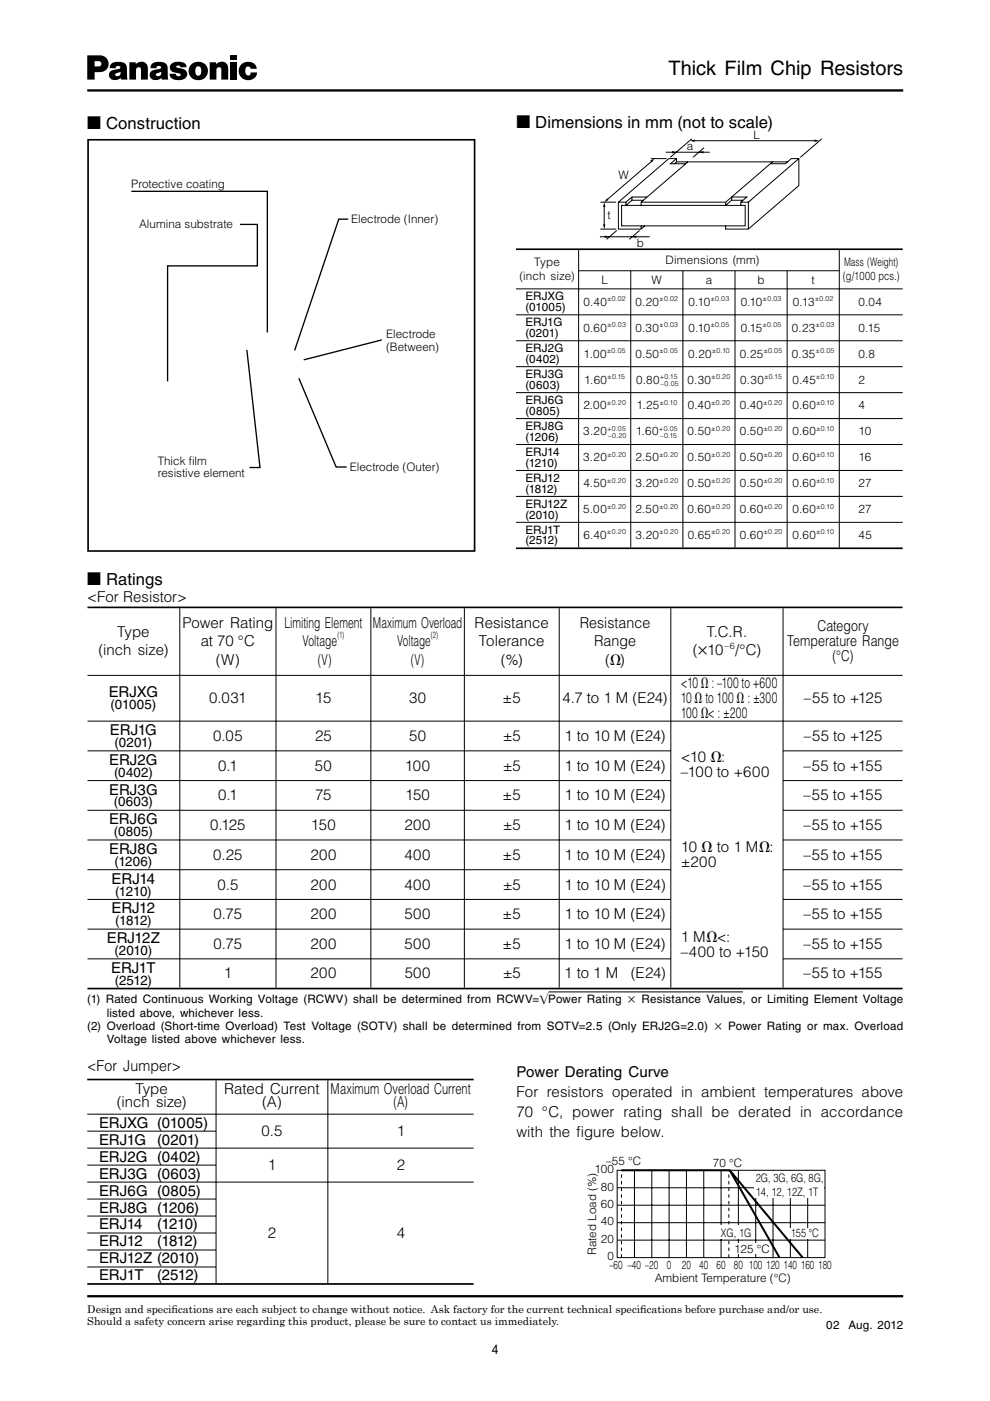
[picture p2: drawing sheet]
<svg xmlns="http://www.w3.org/2000/svg" width="210mm" height="297mm" viewBox="0 0 210 297" stroke-linecap="round" stroke-linejoin="round" font-family="sans-serif">
<defs><g id="words">
<text font-size="4.2" x="141.8" y="15.9">Thick Film Chip Resistors</text>
<g font-size="3.9">
<text x="18.5" y="27.3">■ Construction</text>
<text x="109.5" y="27.1">■ Dimensions in mm (not to scale)</text>
<text x="18.5" y="124.1">■ Ratings</text>
</g>
<g font-size="3.2">
<text x="18.5" y="127.7">&lt;For Resistor&gt;</text>
<text x="24.9" y="135.1">Type</text>
<text x="38.7" y="133.2">Power Rating</text>
<text x="42.6" y="137">at 70 °C</text>
<text x="60.3" y="133.2">Limiting Element</text>
<text x="64.1" y="137">Voltage</text>
<text x="79.1" y="133.2">Maximum Overload</text>
<text x="84.2" y="137">Voltage</text>
<text x="100.6" y="133.2">Resistance</text>
<text x="101.5" y="137">Tolerance</text>
<text x="122.9" y="133.2">Resistance</text>
<text x="125.9" y="137">Range</text>
<text x="149.8" y="135.1">T.C.R.</text>
<text x="166.9" y="137">Temperature Range</text>
<text x="173.3" y="133.9">Category</text>
<text x="20.9" y="139">(inch size)</text>
<text x="45.8" y="140.9">(W)</text>
<text x="67.4" y="140.9">(V)</text>
<text x="87.1" y="140.9">(V)</text>
<text x="106.2" y="140.9">(%)</text>
<text x="128.3" y="140.9">(Ω)</text>
<text x="146.9" y="139">(×10</text>
<text x="155.8" y="139">/°C)</text>
<text x="176.5" y="140.2">(°C)</text>
<text x="23" y="147.9">ERJXG</text>
<text x="44.3" y="149.1">0.031</text>
<text x="66.8" y="149.1">15</text>
<text x="86.7" y="149.1">30</text>
<text x="106.6" y="149.1">±5</text>
<text x="119.2" y="149.1">4.7 to 1 M (E24)</text>
<text x="144.3" y="145.9">&lt;10 Ω: –100 to +600</text>
<text x="144.3" y="149.1">10 Ω to 100 Ω : ±300</text>
<text x="170.4" y="149.1">–55 to +125</text>
<text x="23.3" y="155.9">ERJ1G</text>
<text x="144.3" y="152.3">100 Ω&lt; : ±200</text>
<text x="45.2" y="157.1">0.05</text>
<text x="66.8" y="157.1">25</text>
<text x="86.7" y="157.1">50</text>
<text x="106.6" y="157.1">±5</text>
<text x="119.7" y="157.1">1 to 10 M (E24)</text>
<text x="144.3" y="161.6">&lt;10 Ω:</text>
<text x="170.4" y="157.1">–55 to +125</text>
<text x="23.2" y="162.2">ERJ2G</text>
<text x="46.3" y="163.4">0.1</text>
<text x="66.8" y="163.4">50</text>
<text x="85.9" y="163.4">100</text>
<text x="106.6" y="163.4">±5</text>
<text x="119.7" y="163.4">1 to 10 M (E24)</text>
<text x="144.3" y="164.8">–100 to +600</text>
<text x="170.4" y="163.4">–55 to +155</text>
<text x="23.1" y="168.5">ERJ3G</text>
<text x="46.3" y="169.7">0.1</text>
<text x="66.8" y="169.7">75</text>
<text x="85.9" y="169.7">150</text>
<text x="106.6" y="169.7">±5</text>
<text x="119.7" y="169.7">1 to 10 M (E24)</text>
<text x="170.4" y="169.7">–55 to +155</text>
<text x="23.1" y="174.8">ERJ6G</text>
<text x="44.6" y="176">0.125</text>
<text x="65.9" y="176">150</text>
<text x="85.8" y="176">200</text>
<text x="106.6" y="176">±5</text>
<text x="119.7" y="176">1 to 10 M (E24)</text>
<text x="170.4" y="176">–55 to +155</text>
<text x="23.1" y="181.1">ERJ8G</text>
<text x="45.2" y="182.3">0.25</text>
<text x="65.8" y="182.3">200</text>
<text x="85.8" y="182.3">400</text>
<text x="106.6" y="182.3">±5</text>
<text x="119.7" y="182.3">1 to 10 M (E24)</text>
<text x="144.3" y="180.7">10 Ω to 1 MΩ:</text>
<text x="144.3" y="183.8">±200</text>
<text x="170.4" y="182.3">–55 to +155</text>
<text x="23.7" y="187.4">ERJ14</text>
<text x="46.1" y="188.6">0.5</text>
<text x="65.8" y="188.6">200</text>
<text x="85.8" y="188.6">400</text>
<text x="106.6" y="188.6">±5</text>
<text x="119.7" y="188.6">1 to 10 M (E24)</text>
<text x="170.4" y="188.6">–55 to +155</text>
<text x="23.7" y="193.7">ERJ12</text>
<text x="45.3" y="194.9">0.75</text>
<text x="65.8" y="194.9">200</text>
<text x="85.8" y="194.9">500</text>
<text x="106.6" y="194.9">±5</text>
<text x="119.7" y="194.9">1 to 10 M (E24)</text>
<text x="170.4" y="194.9">–55 to +155</text>
<text x="22.7" y="200">ERJ12Z</text>
<text x="45.3" y="201.2">0.75</text>
<text x="65.8" y="201.2">200</text>
<text x="85.8" y="201.2">500</text>
<text x="106.6" y="201.2">±5</text>
<text x="119.7" y="201.2">1 to 10 M (E24)</text>
<text x="144.3" y="199.7">1 MΩ&lt;:</text>
<text x="144.3" y="202.9">–400 to +150</text>
<text x="170.4" y="201.2">–55 to +155</text>
<text x="23.6" y="206.2">ERJ1T</text>
<text x="47.4" y="207.4">1</text>
<text x="65.8" y="207.4">200</text>
<text x="85.8" y="207.4">500</text>
<text x="106.6" y="207.4">±5</text>
<text x="119.6" y="207.4">1 to 1 M</text>
<text x="133.7" y="207.4">(E24)</text>
<text x="170.4" y="207.4">–55 to +155</text>
<text x="18.5" y="227.1">&lt;For Jumper&gt;</text>
<text x="28.7" y="232">Type</text>
<text x="47.5" y="232">Rated Current</text>
<text x="70.1" y="232">Maximum Overload Current</text>
<text x="109.5" y="228.3">Power Derating Curve</text>
<text x="109.5" y="232.5">For resistors operated in ambient temperatures above</text>
<text x="21" y="239.1">ERJXG (01005)</text>
<text x="24.7" y="234.8">(inch size)</text>
<text x="55.6" y="234.8">(A)</text>
<text x="83.4" y="234.8">(A)</text>
<text x="109.5" y="236.8">70 °C, power rating shall be derated in accordance</text>
<text x="21" y="242.7">ERJ1G</text>
<text x="33.3" y="242.7">(0201)</text>
<text x="55.4" y="240.9">0.5</text>
<text x="84.1" y="240.9">1</text>
<text x="109.5" y="241">with the f</text>
<text x="122.2" y="241">i gure below.</text>
<text x="21" y="249.9">ERJ3G (0603)</text>
<text x="21" y="246.3">ERJ2G (0402)</text>
<text x="56.8" y="248.1">1</text>
<text x="84.1" y="248.1">2</text>
<text x="21" y="253.5">ERJ6G (0805)</text>
<text x="21" y="257.1">ERJ8G (1206)</text>
<text x="21" y="260.7">ERJ14</text>
<text x="33.3" y="260.7">(1210)</text>
<text x="56.8" y="262.4">2</text>
<text x="84.1" y="262.4">4</text>
<text x="21" y="264.3">ERJ12</text>
<text x="21" y="267.9">ERJ12Z (2010)</text>
<text x="33.3" y="264.3">(1812)</text>
<text x="21" y="271.4">ERJ1T</text>
<text x="33.3" y="271.4">(2512)</text>
</g>
<g font-size="2.8">
<text x="23.5" y="150.4">(01005)</text>
<text x="24.3" y="158.4">(0201)</text>
<text x="24.2" y="164.7">(0402)</text>
<text x="24.1" y="171">(0603)</text>
<text x="24.1" y="177.3">(0805)</text>
<text x="24.3" y="183.6">(1206)</text>
<text x="24.4" y="189.9">(1210)</text>
<text x="24.4" y="196.2">(1812)</text>
<text x="24.3" y="202.5">(2010)</text>
<text x="24.4" y="208.7">(2512)</text>
</g>
<g font-size="2.5">
<text x="159.8" y="29.4">L</text>
<text x="145.6" y="31.9">a</text>
<text x="27.8" y="39.8">Protective coating</text>
<text x="131.2" y="37.9">W</text>
<text x="74.4" y="47.4">Electrode (Inner)</text>
<text x="128.8" y="46.4">t</text>
<text x="29.5" y="48.3">Alumina substrate</text>
<text x="135" y="52.4">b</text>
<text x="110.1" y="59.3">(inch size)</text>
<text x="113.3" y="56.5">Type</text>
<text x="141.1" y="56">Dimensions (mm)</text>
<text x="178.7" y="59.3">(g/1000 pcs.)</text>
<text x="179" y="56.5">Mass (Weight)</text>
<text x="111.4" y="63.7">ERJXG</text>
<text x="111.4" y="66">(01005)</text>
<text x="123.7" y="64.8">0.40</text>
<text x="127.5" y="60.1">L</text>
<text x="134.8" y="64.8">0.20</text>
<text x="138.2" y="60.1">W</text>
<text x="146" y="64.8">0.10</text>
<text x="149.6" y="60.1">a</text>
<text x="157" y="64.8">0.10</text>
<text x="160.6" y="60.1">b</text>
<text x="168.1" y="64.8">0.13</text>
<text x="172.1" y="60.1">t</text>
<text x="182" y="64.8">0.04</text>
<text x="81.9" y="71.6">Electrode</text>
<text x="111.4" y="69.2">ERJ1G</text>
<text x="111.4" y="71.5">(0201)</text>
<text x="123.7" y="70.3">0.60</text>
<text x="134.7" y="70.3">0.30</text>
<text x="146" y="70.3">0.10</text>
<text x="157.1" y="70.3">0.15</text>
<text x="167.9" y="70.3">0.23</text>
<text x="182" y="70.3">0.15</text>
<text x="81.9" y="74.5">(Between)</text>
<text x="111.4" y="74.7">ERJ2G</text>
<text x="111.4" y="77">(0402)</text>
<text x="123.7" y="75.8">1.00</text>
<text x="134.8" y="75.8">0.50</text>
<text x="145.9" y="75.8">0.20</text>
<text x="156.9" y="75.8">0.25</text>
<text x="167.9" y="75.8">0.35</text>
<text x="182" y="75.8">0.8</text>
<text x="111.4" y="80.2">ERJ3G</text>
<text x="111.4" y="82.5">(0603)</text>
<text x="123.9" y="81.3">1.60</text>
<text x="134.9" y="81.3">0.80</text>
<text x="145.8" y="81.3">0.30</text>
<text x="157" y="81.3">0.30</text>
<text x="168" y="81.3">0.45</text>
<text x="182" y="81.3">2</text>
<text x="111.4" y="85.7">ERJ6G</text>
<text x="111.4" y="88">(0805)</text>
<text x="123.7" y="86.8">2.00</text>
<text x="134.9" y="86.8">1.25</text>
<text x="145.8" y="86.8">0.40</text>
<text x="156.9" y="86.8">0.40</text>
<text x="168" y="86.8">0.60</text>
<text x="182" y="86.8">4</text>
<text x="111.4" y="91.2">ERJ8G</text>
<text x="111.4" y="93.5">(1206)</text>
<text x="123.7" y="92.3">3.20</text>
<text x="134.8" y="92.3">1.60</text>
<text x="145.8" y="92.3">0.50</text>
<text x="156.8" y="92.3">0.50</text>
<text x="168" y="92.3">0.60</text>
<text x="182" y="92.3">10</text>
<text x="33.4" y="98.6">Thick f</text>
<text x="33.4" y="101.1">resistive element</text>
<text x="40" y="98.6">ilm</text>
<text x="74.1" y="99.9">Electrode (Outer)</text>
<text x="111.4" y="96.7">ERJ14</text>
<text x="111.4" y="99">(1210)</text>
<text x="123.7" y="97.8">3.20</text>
<text x="134.8" y="97.8">2.50</text>
<text x="145.8" y="97.8">0.50</text>
<text x="156.8" y="97.8">0.50</text>
<text x="168" y="97.8">0.60</text>
<text x="182" y="97.8">16</text>
<text x="111.4" y="102.2">ERJ12</text>
<text x="111.4" y="104.5">(1812)</text>
<text x="111.4" y="107.7">ERJ12Z</text>
<text x="123.7" y="103.3">4.50</text>
<text x="134.7" y="103.3">3.20</text>
<text x="145.8" y="103.3">0.50</text>
<text x="156.8" y="103.3">0.50</text>
<text x="168" y="103.3">0.60</text>
<text x="182" y="103.3">27</text>
<text x="111.4" y="110">(2010)</text>
<text x="111.4" y="113.1">ERJ1T</text>
<text x="123.7" y="108.8">5.00</text>
<text x="134.8" y="108.8">2.50</text>
<text x="145.8" y="108.8">0.60</text>
<text x="156.9" y="108.8">0.60</text>
<text x="168" y="108.8">0.60</text>
<text x="182" y="108.8">27</text>
<text x="111.4" y="115.4">(2512)</text>
<text x="123.7" y="114.3">6.40</text>
<text x="134.7" y="114.3">3.20</text>
<text x="145.8" y="114.3">0.65</text>
<text x="156.9" y="114.3">0.60</text>
<text x="168" y="114.3">0.60</text>
<text x="182" y="114.3">45</text>
<text x="18.5" y="212.8">(1) Rated Continuous Working Voltage (RCWV) shall be determined from RCWV=√Power Rating × Resistance Values, or Limiting Element Voltage</text>
<text x="22.6" y="215.6">listed above, whichever less.</text>
<text x="18.5" y="218.4">(2) Overload (Short-time Overload) Test Voltage (SOTV) shall be determined from SOTV=2.5 (Only ERJ2G=2.0) × Power Rating or max. Overload</text>
<text x="22.6" y="221.2">Voltage listed above whichever less.</text>
<text x="126" y="248.7">100</text>
<text x="128.5" y="247.1">–55 °C</text>
<text x="151.2" y="247.5">70 °C</text>
<text x="160.3" y="250.6">2G, 3G, 6G, 8G,</text>
<text x="127.4" y="256.1">60</text>
<text x="127.4" y="252.4">80</text>
<text x="160.3" y="253.5">14, 12, 12Z, 1T</text>
<text x="127.4" y="263.5">20</text>
<text x="127.4" y="259.8">40</text>
<text x="152.9" y="262.3">XG, 1G</text>
<text x="167.7" y="262.3">155</text>
<text x="171.5" y="262.3">°</text>
<text x="172.2" y="262.3">C</text>
<text x="126.4" y="266.1" transform="rotate(-90 126.4 266.1)">Rated Load (%)</text>
<text x="128.8" y="267.2">0</text>
<text x="129.2" y="269">–60 –40 –20</text>
<text x="141.4" y="269">0</text>
<text x="144.6" y="269">20</text>
<text x="148.2" y="269">40</text>
<text x="151.9" y="269">60</text>
<text x="155.6" y="269">80 100 120 140 160</text>
<text x="155.7" y="265.7">125 °C</text>
<text x="173.5" y="269">180</text>
<text x="138.8" y="271.9">Ambient Temperature (°C)</text>
<text x="175.2" y="281.8">02</text>
<text x="179.9" y="281.8">Aug. 2012</text>
</g>
<g font-size="2.3">
<text x="18.5" y="280.9">Should a safety concern arise regarding this product, please be sure to contact us immediately.</text>
<text x="18.5" y="278.5">Design and specifcations are each subject to change without notice. Ask factory for the current technical specifcations before purchase and/or use.</text>
<text x="36.4" y="278.5">i</text>
<text x="135.7" y="278.5">i</text>
</g>
<g font-size="1.9">
<text x="71.5" y="135.3">(1)</text>
<text x="91.4" y="135.3">(2)</text>
<text x="153.6" y="137.7">–6</text>
</g>
<g font-size="1.5">
<text x="128.7" y="63.8">±0.02</text>
<text x="139.8" y="63.8">±0.02</text>
<text x="150.6" y="63.8">±0.03</text>
<text x="161.7" y="63.8">±0.03</text>
<text x="172.7" y="63.8">±0.02</text>
<text x="128.7" y="69.3">±0.03</text>
<text x="139.8" y="69.3">±0.03</text>
<text x="150.6" y="69.3">±0.05</text>
<text x="161.7" y="69.3">±0.05</text>
<text x="172.9" y="69.3">±0.03</text>
<text x="128.7" y="74.8">±0.05</text>
<text x="139.8" y="74.8">±0.05</text>
<text x="150.9" y="74.8">±0.10</text>
<text x="161.9" y="74.8">±0.05</text>
<text x="172.9" y="74.8">±0.05</text>
<text x="128.8" y="80.3">±0.15</text>
<text x="139.9" y="80.3">+0.15</text>
<text x="140.1" y="81.8">–0.05</text>
<text x="150.8" y="80.3">±0.20</text>
<text x="162" y="80.3">±0.15</text>
<text x="173" y="80.3">±0.10</text>
<text x="128.7" y="85.8">±0.20</text>
<text x="139.8" y="85.8">±0.10</text>
<text x="150.8" y="85.8">±0.20</text>
<text x="161.8" y="85.8">±0.20</text>
<text x="173" y="85.8">±0.10</text>
<text x="128.7" y="91.3">+0.05</text>
<text x="128.9" y="92.9">–0.20</text>
<text x="139.7" y="91.3">+0.05</text>
<text x="139.9" y="92.9">–0.15</text>
<text x="150.8" y="91.3">±0.20</text>
<text x="161.9" y="91.3">±0.20</text>
<text x="173" y="91.3">±0.10</text>
<text x="128.7" y="96.8">±0.20</text>
<text x="139.7" y="96.8">±0.20</text>
<text x="150.8" y="96.8">±0.20</text>
<text x="161.9" y="96.8">±0.20</text>
<text x="173" y="96.8">±0.10</text>
<text x="128.7" y="102.3">±0.20</text>
<text x="128.7" y="107.8">±0.20</text>
<text x="139.7" y="107.8">±0.20</text>
<text x="139.8" y="102.3">±0.20</text>
<text x="150.8" y="107.8">±0.20</text>
<text x="150.8" y="102.3">±0.20</text>
<text x="161.9" y="107.8">±0.20</text>
<text x="161.9" y="102.3">±0.20</text>
<text x="173" y="102.3">±0.10</text>
<text x="173" y="107.8">±0.10</text>
<text x="128.7" y="113.3">±0.20</text>
<text x="139.8" y="113.3">±0.20</text>
<text x="150.8" y="113.3">±0.20</text>
<text x="161.9" y="113.3">±0.20</text>
<text x="173" y="113.3">±0.10</text>
</g>
</g></defs>
<path d="M18.5 19.2h173M18.5 274.8h173" fill="none" stroke="#000" stroke-width=".49"/>
<path d="M18.5 11.7h2.5a1.79 1.79 0 0 1 2 1.8 1.79 1.79 0 0 1-2 1.8h-.9v-1.2h.6a.59 .59 0 0 0 .8-.4 .59 .59 0 0 0-.5-.7h-.9v3.9h-1.6zM23.6 13.6a2.6 2.6 0 0 1 3.1 .1l.4 3.2h-1.4l-.2-1 .1-.7-.2 .1a.82 .82 0 0 0-1 .7 .64 .64 0 0 0 1.1-.1v.6a1.3 1.3 0 0 1-1.6 .4 1.3 1.3 0 0 1-.6-1.6l.5-.4 1.3-.3a.36 .36 0 0 0 .4-.4 .36 .36 0 0 0-.5-.2l-.3 .1-.2 .4-1.2-.1v-.4zM27.4 13.2h1.4v.4a1.43 1.43 0 0 1 1.6-.5 1.43 1.43 0 0 1 .9 1.4v2.4h-1.4v-2.2a.53 .53 0 0 0-.6-.5 .53 .53 0 0 0-.5 .6v2.1h-1.4zM32.2 13.6a2.6 2.6 0 0 1 3.2 .1l.3 3.2h-1.4l-.2-1 .1-.7-.2 .1a.82 .82 0 0 0-.9 .7 .64 .64 0 0 0 1-.1l.1 .6a1.3 1.3 0 0 1-1.7 .4 1.3 1.3 0 0 1-.6-1.6l.6-.4 1.2-.3a.36 .36 0 0 0 .5-.4 .36 .36 0 0 0-.6-.2l-.3 .1-.1 .4-1.3-.1v-.4zM36.2 13.6a2.5 2.5 0 0 1 3.2 .1l.1 .6h-1.2a.4 .4 0 0 0-.5-.5 .4 .4 0 0 0-.3 .5l.8 .2a1.24 1.24 0 0 1 1.4 1.2 1.24 1.24 0 0 1-1.3 1.3 1.89 1.89 0 0 1-2.4-1.1v-.3h1.3a.47 .47 0 0 0 .5 .5 .47 .47 0 0 0 .4-.4l-.4-.2a1.59 1.59 0 0 1-1.8-1.3zM40.6 13.7a2.02 2.02 0 0 1 2.9 0 2.02 2.02 0 0 1-.2 2.9l-.8-.9a1.18 1.18 0 0 0-.4-1.7 1.14 1.14 0 0 0-.6 1.7 .55 .55 0 0 0 .5 .4 .55 .55 0 0 0 .5-.4l.8 .9a2.03 2.03 0 0 1-2.7-.2 2.03 2.03 0 0 1 0-2.7zM44.5 13.2h1.3v.4a1.43 1.43 0 0 1 1.6-.5 1.43 1.43 0 0 1 1 1.4v2.4h-1.5v-2.2a.53 .53 0 0 0-.5-.5 .53 .53 0 0 0-.5 .6v2.1h-1.4zM48.9 11.7h1.3v1h-1.3zM48.9 13.2h1.3v3.7h-1.3zM51.1 13.8a1.88 1.88 0 0 1 1.9-.7 1.88 1.88 0 0 1 1.4 1.5h-1.2a.63 .63 0 0 0-.9-.5 .63 .63 0 0 0-.3 .9 .7 .7 0 0 0 .2 .8 .7 .7 0 0 0 .8 .1l.2-.5h1.3a1.95 1.95 0 0 1-1.7 1.6 1.95 1.95 0 0 1-2-1.2l-.2-1z" fill="#000"/>
<path d="M18.7 29.6h81.9v87.2h-81.9z" fill="none" stroke="#000" stroke-width=".35"/>
<path d="M27.8 40.6h28.9v29.9M50.9 47.6h3.7v8.8h-19.1v24.5M73.8 46.5h-2l-9.3 27.8M52.3 74.2l2.8 24.9h-2.2M81 72.1l-16.6 4.2M63.4 80.2l7.9 18.8h2.2" fill="none" stroke="#000" stroke-width=".28"/>
<g fill="none" stroke="#000" stroke-width=".21">
<path d="M130.9 248.1h44v18.5h-44zM130.9 251.8h44M130.9 255.5h44M130.9 259.2h44M134.5 248.1v18.5M138.2 248.1v18.5M141.9 248.1v18.5M145.5 248.1v18.5M149.2 248.1v18.5M152.9 248.1v18.5M156.6 248.1v18.5M160.2 248.1v18.5"/>
<path d="M163.9 248.1v18.5M167.6 248.1v18.5M171.2 248.1v18.5M130.9 262.9h44"/>
</g>
<path d="M131.8 248.1h22.9l15.5 18.5" fill="none" stroke="#000" stroke-width=".42"/>
<path d="M131.8 266.6v-18.5" fill="none" stroke="#000" stroke-width=".21" stroke-dasharray=".7 .7" stroke-linecap="butt"/>
<path d="M167.3 260.3h4.3v2.3h-4.3z" fill="#fff"/>
<path d="M154.5 266.6v-18.5" fill="none" stroke="#000" stroke-width=".21" stroke-dasharray=".7 .7" stroke-linecap="butt"/>
<path d="M154.7 248.1l10.6 18.5" fill="none" stroke="#000" stroke-width=".42"/>
<g fill="#fff">
<path d="M160 248.4h14.6v5.6h-14.6z"/>
<path d="M152.6 259.9h7v2.7h-7z"/>
<path d="M155.8 263.7h4.7v2.2h-4.7z"/>
</g>
<g fill="none" stroke="#000" stroke-width=".21">
<path d="M138 33.6h3.4M138.3 34.1l-9.7 8.3M141.2 32.3h9.3M143 34.7l.4-.4v-.7h-1.6l-10.7 9.3v5.7h4.8l.8-.7M143.4 33.6l-1.2 1.1h3.2M143.4 34.3h2.5M146.7 29.4l-4.6 4M146.7 29.8h26.5M149.3 31.3l-2.4 2.1M163.3 34.7l.5-.4h-17.9l-10 8.6v.6h17.9l1.3-1M163.8 34.3h3.2M169.4 33.6l-10.7 9.3"/>
<path d="M174.3 29.4l-4.6 4M122.6 57.4h55.4M122.7 53v4.3M122.7 57.5v3.7M127.2 50.2h10.5M127.3 42.9h3.4M127.3 48.6h3.3M128.1 43.5v4.5M130.8 48.8l-2.2 1.9M132.7 43.5h3.2M132.7 42.9v.6M133.7 57.5v3.7"/>
<path d="M134 41.8v.7M135.6 48.8l-2.2 1.9M135.9 47.9h17.9M136.4 42.5h-2.4l-1.3 1h-.9v4.4h4.1v.7M137.2 41.8h-3.2l-1.3 1.1h-1.6M144.8 57.5v3.7M153.8 43.5h3.3M153.9 42.9v.6M155.8 57.5v3.7M157.1 42.9h1.6v5.7M157.5 42.5h-2.4v-.7l8.2-7.1h3.2l1.3-1.1h1.6v5.7l-10.7 9.3h-4.9v-.7h4.2v-4.4h-.9v-.6l1.2-1.1h-3.2l-1.2 1.1h-18M166.9 57.5v3.7"/>
<path d="M177.9 53v4.3M177.9 57.5v3.7M109.4 61.2h82M109.4 66.7h82M109.4 72.2h82M109.4 77.7h82M122.7 61.3v5.4M122.7 66.8v5.4M122.7 72.3v5.4M122.7 77.8v5.4M133.7 61.3v5.4M133.7 66.8v5.4"/>
<path d="M133.7 72.3v5.4M133.7 77.8v5.4M144.8 61.3v5.4M144.8 66.8v5.4M144.8 72.3v5.4M144.8 77.8v5.4M155.8 61.3v5.4M155.8 66.8v5.4M155.8 72.3v5.4M155.8 77.8v5.4M166.9 61.3v5.4M166.9 66.8v5.4"/>
<path d="M166.9 72.3v5.4M166.9 77.8v5.4M177.9 61.3v5.4M177.9 66.8v5.4M177.9 72.3v5.4M177.9 77.8v5.4M109.4 83.2h82M109.4 88.7h82M109.4 94.2h82M109.4 99.7h82M122.7 83.3v5.4M122.7 88.8v5.4"/>
<path d="M122.7 94.3v5.4M122.7 99.8v5.4M133.7 83.3v5.4M133.7 88.8v5.4M133.7 94.3v5.4M133.7 99.8v5.4M144.8 83.3v5.4M144.8 88.8v5.4M144.8 94.3v5.4M144.8 99.8v5.4M155.8 83.3v5.4M155.8 88.8v5.4"/>
<path d="M155.8 94.3v5.4M155.8 99.8v5.4M166.9 83.3v5.4M166.9 88.8v5.4M166.9 94.3v5.4M166.9 99.8v5.4M177.9 83.3v5.4M177.9 88.8v5.4M177.9 94.3v5.4M177.9 99.8v5.4M109.4 105.2h82M109.4 110.7h82"/>
<path d="M122.7 105.3v5.4M122.7 110.8v5.3M133.7 105.3v5.4M133.7 110.8v5.3M144.8 105.3v5.4M144.8 110.8v5.3M155.8 105.3v5.4M155.8 110.8v5.3M166.9 105.3v5.4M166.9 110.8v5.3M177.9 105.3v5.4M177.9 110.8v5.3"/>
<path d="M38.1 129v14.1M58.5 129v14.1M78.6 129v14.1M98.5 129v14.1M118.6 129v14.1M142.2 129v14.1M166 129v14.1M18.6 143.2h172.8M18.6 152.9h172.8M18.6 159.2h123.7M38.1 143.3v9.5M38.1 153v6.1"/>
<path d="M38.1 159.3v6.1M58.5 143.3v9.5M58.5 153v6.1M58.5 159.3v6.1M78.6 143.3v9.5M78.6 153v6.1M78.6 159.3v6.1M98.5 143.3v9.5M98.5 153v6.1M98.5 159.3v6.1M118.6 143.3v9.5M118.6 153v6.1"/>
<path d="M118.6 159.3v6.1M142.2 143.3v9.5M142.2 153v6.1M142.2 159.3v6.1M165.9 159.2h25.5M166 143.3v9.5M166 153v6.1M166 159.3v6.1M18.6 165.5h123.7M18.6 171.8h123.7M18.6 178.1h123.7M38.1 165.6v6.1"/>
<path d="M38.1 171.9v6.1M38.1 178.2v6.1M58.5 165.6v6.1M58.5 171.9v6.1M58.5 178.2v6.1M78.6 165.6v6.1M78.6 171.9v6.1M78.6 178.2v6.1M98.5 165.6v6.1M98.5 171.9v6.1M98.5 178.2v6.1M118.6 165.6v6.1"/>
<path d="M118.6 171.9v6.1M118.6 178.2v6.1M142.2 165.6v6.1M142.2 171.9v6.1M142.2 178.2v6.1M165.9 165.5h25.5M165.9 171.8h25.5M165.9 178.1h25.5M166 165.6v6.1M166 171.9v6.1M166 178.2v6.1M18.6 184.4h123.7"/>
<path d="M18.6 190.7h123.7M18.6 197h123.7M38.1 184.5v6.1M38.1 190.8v6.1M38.1 197.1v6.1M58.5 184.5v6.1M58.5 190.8v6.1M58.5 197.1v6.1M78.6 184.5v6.1M78.6 190.8v6.1M78.6 197.1v6.1M98.5 184.5v6.1"/>
<path d="M98.5 190.8v6.1M98.5 197.1v6.1M118.6 184.5v6.1M118.6 190.8v6.1M118.6 197.1v6.1M142.2 184.5v6.1M142.2 190.8v6.1M142.2 197.1v6.1M165.9 184.4h25.5M165.9 190.7h25.5M165.9 197h25.5M166 184.5v6.1"/>
<path d="M166 190.8v6.1M166 197.1v6.1M18.6 203.3h123.7M38.1 203.4v6M58.5 203.4v6M78.6 203.4v6M98.5 203.4v6M116.3 210.3h41.2M118.6 203.4v6M142.2 203.4v6M165.9 203.3h25.5M166 203.4v6"/>
<path d="M18.5 236.2h81.9M18.5 239.8h27.4M45.8 229.1v7M45.8 236.3v3.4M45.8 239.9v3.4M69.5 229.1v7M69.5 236.3v7M18.5 243.4h81.9M18.5 250.6h81.9M18.5 247h27.4M18.5 254.2h27.4M18.5 257.8h27.4"/>
<path d="M45.8 243.5v3.4M45.8 247.1v3.4M45.8 250.7v3.4M45.8 254.3v3.4M45.8 257.9v3.4M69.5 243.5v7M69.5 250.7v21.3M18.5 261.4h27.4M18.5 265h27.4M18.5 268.6h27.4M45.8 261.5v3.4M45.8 265.1v3.4"/>
<path d="M45.8 268.7v3.3"/>
</g>
<path d="M137.9 34l.9-.4-.6 .8zM142.5 32l1 .3-1 .2zM146.3 29.8l1-.2v.5zM148.2 32.3l1-.3v.5zM172.7 29.6l1 .2-1 .3zM127.9 47.6h.5l-.3 1zM128.1 42.9l.3 1h-.5zM128.7 42l.3 .4-.9 .5zM128.2 50l1 .2-1 .3zM133.9 50.2l1-.2v.5z" fill="#000"/>
<path d="M109.4 52.8h82M109.4 116.2h82M18.6 128.8h172.8M18.6 209.6h172.8M18.5 228.9h81.9M18.5 272.2h81.9" fill="none" stroke="#000" stroke-width=".35"/>
<use href="#words"/>
</svg>
